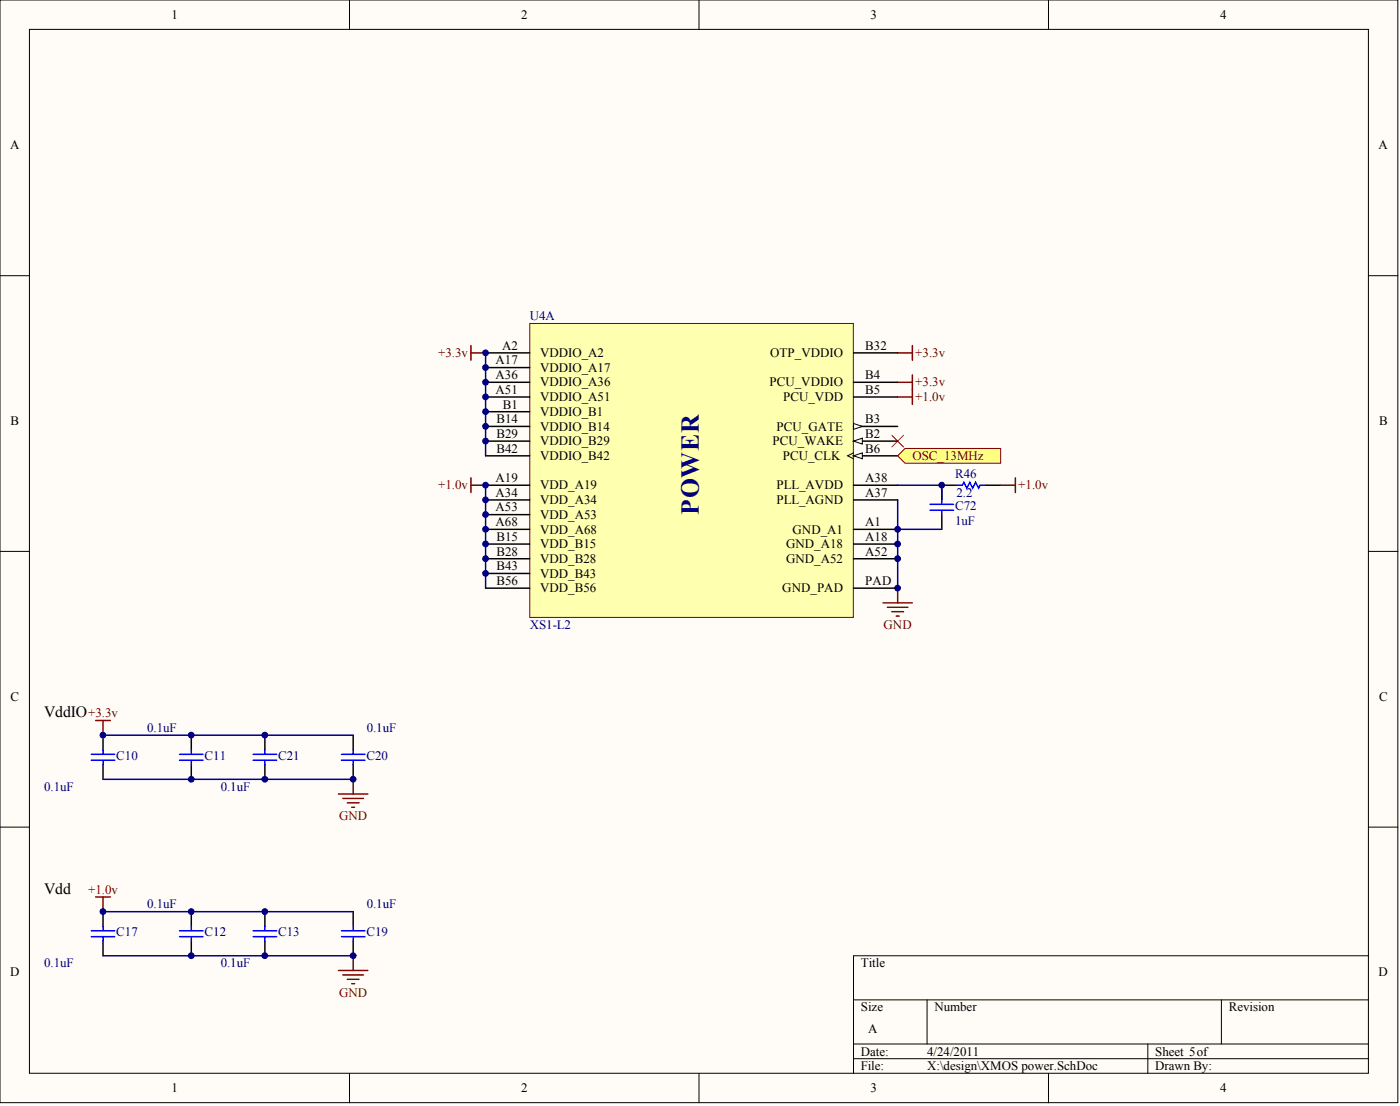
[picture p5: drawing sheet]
<svg xmlns="http://www.w3.org/2000/svg" width="403mm" height="318mm" viewBox="0 0 403 318" stroke-linecap="round" stroke-linejoin="round" font-family="sans-serif">
<defs><g id="words">
<text font-size="7.4" fill="#000080" x="201.1" y="148.1" transform="rotate(-90 201.1 148.1)">POWER</text>
<g font-size="4.5">
<text x="12.7" y="206.3">VddIO</text>
<text x="12.7" y="257.1">Vdd</text>
</g>
<g font-size="3.7">
<text x="49.4" y="5.4">1</text>
<text x="149.9" y="5.4">2</text>
<text x="250.5" y="5.4">3</text>
<text x="351.1" y="5.4">4</text>
<text x="2.9" y="43">A</text>
<text x="396.7" y="43">A</text>
<text x="144.5" y="100.6">A2</text>
<text x="249" y="100.6">B32</text>
<text x="142.6" y="104.8">A17</text>
<text x="155.4" y="102.7">VDDIO_A2</text>
<text x="155.4" y="107">VDDIO_A17</text>
<text x="221.6" y="102.7">OTP_VDDIO</text>
<text x="142.6" y="109.1">A36</text>
<text x="142.6" y="113.3">A51</text>
<text x="155.4" y="111.2">VDDIO_A36</text>
<text x="221.4" y="111.2">PCU_VDDIO</text>
<text x="249" y="109.1">B4</text>
<text x="249" y="113.3">B5</text>
<text x="144.7" y="117.5">B1</text>
<text x="155.4" y="115.4">VDDIO_A51</text>
<text x="155.4" y="119.7">VDDIO_B1</text>
<text x="225.3" y="115.4">PCU_VDD</text>
<text x="3" y="122.3">B</text>
<text x="142.8" y="121.8">B14</text>
<text x="142.8" y="126">B29</text>
<text x="155.4" y="123.9">VDDIO_B14</text>
<text x="223.5" y="123.9">PCU_GATE</text>
<text x="249" y="121.8">B3</text>
<text x="249" y="126">B2</text>
<text x="396.8" y="122.3">B</text>
<text x="142.8" y="130.2">B42</text>
<text x="155.4" y="128.1">VDDIO_B29</text>
<text x="222.3" y="128.1">PCU_WAKE</text>
<text x="249" y="130.2">B6</text>
<text x="155.4" y="132.3">VDDIO_B42</text>
<text x="225.3" y="132.3">PCU_CLK</text>
<text x="142.6" y="138.7">A19</text>
<text x="142.6" y="142.9">A34</text>
<text x="155.4" y="140.8">VDD_A19</text>
<text x="223.4" y="140.8">PLL_AVDD</text>
<text x="249" y="138.7">A38</text>
<text x="249" y="142.9">A37</text>
<text x="142.6" y="147.2">A53</text>
<text x="155.4" y="145">VDD_A34</text>
<text x="155.4" y="149.3">VDD_A53</text>
<text x="223.4" y="145">PLL_AGND</text>
<text x="142.6" y="151.4">A68</text>
<text x="142.8" y="155.6">B15</text>
<text x="155.4" y="153.5">VDD_A68</text>
<text x="228.1" y="153.5">GND_A1</text>
<text x="249" y="151.4">A1</text>
<text x="249" y="155.6">A18</text>
<text x="142.8" y="159.8">B28</text>
<text x="155.4" y="157.7">VDD_B15</text>
<text x="155.4" y="162">VDD_B28</text>
<text x="226.2" y="157.7">GND_A18</text>
<text x="226.2" y="162">GND_A52</text>
<text x="249" y="159.8">A52</text>
<text x="142.8" y="164.1">B43</text>
<text x="155.4" y="166.2">VDD_B43</text>
<text x="142.8" y="168.3">B56</text>
<text x="155.4" y="170.4">VDD_B56</text>
<text x="225.1" y="170.4">GND_PAD</text>
<text x="249" y="168.3">PAD</text>
<text x="3" y="201.6">C</text>
<text x="396.8" y="201.6">C</text>
<text x="2.9" y="280.9">D</text>
<text x="247.7" y="278.3">Title</text>
<text x="396.7" y="280.9">D</text>
<text x="247.7" y="291">Size</text>
<text x="268.9" y="291">Number</text>
<text x="353.6" y="291">Revision</text>
<text x="249.8" y="297.3">A</text>
<text x="247.7" y="303.7">Date:</text>
<text x="266.8" y="303.7">4/24/2011</text>
<text x="332.4" y="303.7">Sheet 5of</text>
<text x="247.7" y="307.9">File:</text>
<text x="266.8" y="307.9">X:\design\XMOS power.SchDoc</text>
<text x="332.4" y="307.9">Drawn By:</text>
<text x="49.4" y="314.3">1</text>
<text x="149.9" y="314.3">2</text>
<text x="250.5" y="314.3">3</text>
<text x="351.1" y="314.3">4</text>
</g>
<g font-size="3.7" fill="#000080">
<text x="152.4" y="92.2">U4A</text>
<text x="274.8" y="137.4">R46</text>
<text x="275.3" y="142.9">2.2</text>
<text x="274.8" y="146.7">C72</text>
<text x="274.8" y="151">1uF</text>
<text x="152.4" y="181">XS1-L2</text>
<text x="42.3" y="210.6">0.1uF</text>
<text x="105.5" y="210.6">0.1uF</text>
<text x="33.5" y="218.6">C10</text>
<text x="58.9" y="218.6">C11</text>
<text x="80" y="218.6">C21</text>
<text x="105.4" y="218.6">C20</text>
<text x="12.7" y="227.5">0.1uF</text>
<text x="63.5" y="227.5">0.1uF</text>
<text x="42.3" y="261.4">0.1uF</text>
<text x="105.5" y="261.4">0.1uF</text>
<text x="33.5" y="269.4">C17</text>
<text x="58.9" y="269.4">C12</text>
<text x="80" y="269.4">C13</text>
<text x="105.4" y="269.4">C19</text>
<text x="12.7" y="278.3">0.1uF</text>
<text x="63.5" y="278.3">0.1uF</text>
</g>
<g font-size="3.7" fill="#800000">
<text x="126.1" y="102.7">+3.3v</text>
<text x="263.4" y="102.7">+3.3v</text>
<text x="263.4" y="111.2">+3.3v</text>
<text x="263.4" y="115.4">+1.0v</text>
<text x="262.5" y="132.3">OSC_13MHz</text>
<text x="126.1" y="140.8">+1.0v</text>
<text x="293" y="140.8">+1.0v</text>
<text x="254.2" y="181">GND</text>
<text x="25.4" y="206.4">+3.3v</text>
<text x="97.6" y="236">GND</text>
<text x="25.4" y="257.1">+1.0v</text>
<text x="97.6" y="286.8">GND</text>
</g>
</g></defs>
<g fill="#fffcf8" stroke="#000" stroke-width=".29">
<path d="M0 0h402.3v317.2h-402.3z"/>
<path d="M8.5 8.5h385.3v300.3h-385.3z"/>
</g>
<g fill="none" stroke="#000" stroke-width=".29">
<path d="M100.6 0v8.5M201.1 0v8.5M301.7 0v8.5M0 79.3h8.5M393.8 79.3h8.5M0 158.6h8.5M393.8 158.6h8.5M0 238h8.5M393.8 238h8.5M393.8 275h-148.2v33.8M245.6 287.7h148.2M266.8 287.7v12.7"/>
<path d="M351.5 287.7v12.7M100.6 308.8v8.5M201.1 308.8v8.5M245.6 300.4h148.2M245.6 304.6h148.2M301.7 308.8v8.5M330.3 300.4v8.4"/>
</g>
<g fill="none" stroke="#000" stroke-width=".42">
<path d="M275.3 139.6h-4.3v4.2M283.7 139.6h4.3M271 148.1v4.2M29.6 211.5v4.3M29.6 220v4.2M55.1 211.5v4.3M55.1 220v4.2M76.2 211.5v4.3M76.2 220v4.2M101.6 211.5v4.3M101.6 220v4.2M29.6 262.3v4.2"/>
<path d="M29.6 270.8v4.2M55.1 262.3v4.2M55.1 270.8v4.2M76.2 262.3v4.2M76.2 270.8v4.2M101.6 262.3v4.2M101.6 270.8v4.2"/>
</g>
<g fill="none" stroke="#00f" stroke-width=".42">
<path d="M275.3 139.6h1.6l.5-.8 .8 1.7 .9-1.7 .8 1.7 .9-1.7 .8 1.7 .4-.9h1.7M267.6 145.1h6.8M267.6 146.8h6.8M271 143.8v1.3M271 146.8v1.3M26.3 217h6.7M26.3 218.7h6.7M29.6 215.8v1.2M29.6 218.7v1.3M51.7 217h6.7M51.7 218.7h6.7M55.1 215.8v1.2"/>
<path d="M55.1 218.7v1.3M72.8 217h6.8M72.8 218.7h6.8M76.2 215.8v1.2M76.2 218.7v1.3M98.2 217h6.8M98.2 218.7h6.8M101.6 215.8v1.2M101.6 218.7v1.3M26.3 267.8h6.7M26.3 269.5h6.7M29.6 266.5v1.3"/>
<path d="M29.6 269.5v1.3M51.7 267.8h6.7M51.7 269.5h6.7M55.1 266.5v1.3M55.1 269.5v1.3M72.8 267.8h6.8M72.8 269.5h6.8M76.2 266.5v1.3M76.2 269.5v1.3M98.2 267.8h6.8M98.2 269.5h6.8M101.6 266.5v1.3"/>
<path d="M101.6 269.5v1.3"/>
</g>
<path d="M139.7 101.5v29.6M139.7 139.6v29.6M258.3 139.6h12.7v4.2M29.6 211.5h72M29.6 224.2h72M29.6 262.3h72M29.6 275h72" fill="none" stroke="#000080" stroke-width=".42"/>
<g fill="none" stroke="#800000" stroke-width=".42">
<path d="M135.5 99.4v4.2M262.5 99.4v4.2M135.5 101.5h4.2M258.3 101.5h4.2M258.3 110h4.2M258.3 114.2h4.2M262.5 107.9v8.4M135.5 139.6h4.2M135.5 137.5v4.2M288 139.6h4.2M292.2 137.5v4.2M254.1 173.4h8.4"/>
<path d="M255.4 174.7h5.9M256.6 176h3.4M257.9 177.3h.8M258.3 169.2v4.2M27.5 207.3h4.3M29.6 207.3v4.2M97.4 228.4h8.5M98.7 229.7h5.9M99.9 231h3.4M101.2 232.3h.9M101.6 224.2v4.2M27.5 258.1h4.3"/>
<path d="M29.6 258.1v4.2M97.4 279.2h8.5M101.6 275v4.2M98.7 280.5h5.9M99.9 281.8h3.4M101.2 283h.9"/>
</g>
<path d="M256.6 125.2l3.4 3.4M260 125.2l-3.4 3.4" fill="none" stroke="#f00" stroke-width=".29"/>
<path d="M152.4 93.1h93.2v84.5h-93.2z" fill="#ffffb0" stroke="#800000" stroke-width=".29"/>
<g fill="none" stroke="#000" stroke-width=".42">
<path d="M139.7 101.5h12.7M139.7 105.8h12.7M139.7 110h12.7M139.7 114.2h12.7M139.7 118.5h12.7M245.6 101.5h12.7M245.6 110h12.7M245.6 114.2h12.7M139.7 122.7h12.7M139.7 126.9h12.7M139.7 131.1h12.7M139.7 139.6h12.7"/>
<path d="M245.6 122.7h12.7M139.7 143.8h12.7M139.7 148.1h12.7M139.7 152.3h12.7M139.7 156.5h12.7M139.7 160.8h12.7M139.7 165h12.7M139.7 169.2h12.7"/>
</g>
<path d="M245.6 121.8l2.6 .9-2.6 .8z" fill="#fffcf8" stroke="#000" stroke-width=".29"/>
<path d="M245.6 126.9h12.7" fill="none" stroke="#000" stroke-width=".42"/>
<path d="M245.6 126.9l2.6-.8v1.7z" fill="#fffcf8" stroke="#000" stroke-width=".29"/>
<path d="M245.6 131.1h12.7" fill="none" stroke="#000" stroke-width=".42"/>
<path d="M245.6 130.3l-1.7 .8 1.7 .9" fill="none" stroke="#000" stroke-width=".29"/>
<path d="M245.6 131.1l2.6-.8v1.7z" fill="#fffcf8" stroke="#000" stroke-width=".29"/>
<path d="M245.6 139.6h12.7M245.6 143.8h12.7M245.6 152.3h12.7M245.6 156.5h12.7M245.6 160.8h12.7M245.6 169.2h12.7" fill="none" stroke="#000" stroke-width=".42"/>
<path d="M258.3 143.8v25.4M258.3 152.3h12.7" fill="none" stroke="#000080" stroke-width=".42"/>
<path d="M258.3 131.1l2.1-2.1h27.6v4.3h-27.6z" fill-rule="evenodd" fill="#ffff80" stroke="#800000" stroke-width=".29"/>
<g fill="#000080" stroke="#000080" stroke-width=".29">
<circle cx="29.6" cy="262.3" r=".83"/>
<circle cx="29.6" cy="211.5" r=".83"/>
<circle cx="55" cy="275" r=".83"/>
<circle cx="55" cy="262.3" r=".83"/>
<circle cx="55" cy="224.2" r=".83"/>
<circle cx="55" cy="211.5" r=".83"/>
<circle cx="76.2" cy="275" r=".83"/>
<circle cx="76.2" cy="262.3" r=".83"/>
<circle cx="76.2" cy="224.2" r=".83"/>
<circle cx="76.2" cy="211.5" r=".83"/>
<circle cx="101.6" cy="275" r=".83"/>
<circle cx="101.6" cy="224.2" r=".83"/>
<circle cx="139.7" cy="165" r=".83"/>
<circle cx="139.7" cy="160.7" r=".83"/>
<circle cx="139.7" cy="156.5" r=".83"/>
<circle cx="139.7" cy="152.3" r=".83"/>
<circle cx="139.7" cy="148" r=".83"/>
<circle cx="139.7" cy="143.8" r=".83"/>
<circle cx="139.7" cy="139.6" r=".83"/>
<circle cx="139.7" cy="126.9" r=".83"/>
<circle cx="139.7" cy="122.7" r=".83"/>
<circle cx="139.7" cy="118.4" r=".83"/>
<circle cx="139.7" cy="114.2" r=".83"/>
<circle cx="139.7" cy="110" r=".83"/>
<circle cx="139.7" cy="105.7" r=".83"/>
<circle cx="139.7" cy="101.5" r=".83"/>
<circle cx="258.3" cy="169.2" r=".83"/>
<circle cx="258.3" cy="160.7" r=".83"/>
<circle cx="258.3" cy="156.5" r=".83"/>
<circle cx="258.3" cy="152.3" r=".83"/>
<circle cx="271" cy="139.6" r=".83"/>
</g>
<use href="#words"/>
</svg>
